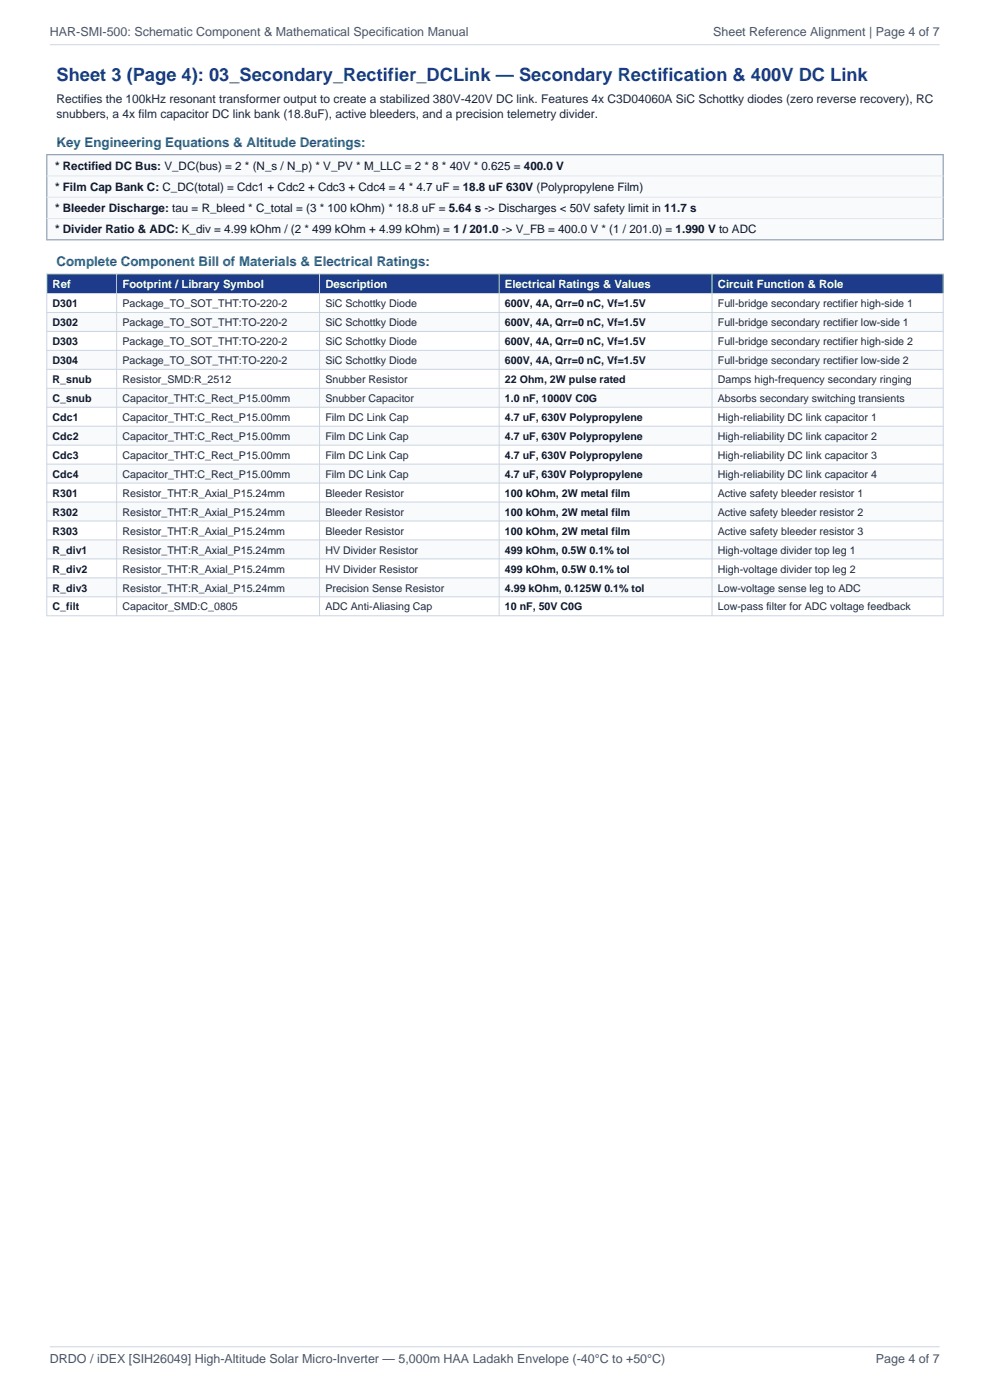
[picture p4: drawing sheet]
<svg xmlns="http://www.w3.org/2000/svg" width="210mm" height="297mm" viewBox="0 0 210 297" stroke-linecap="round" stroke-linejoin="round" font-family="sans-serif">
<defs><g id="words">
<text font-size="3.9" fill="#1e3a8a" x="12" y="17.3">Sheet 3 (Page 4): 03_Secondary_Rectifier_DCLink — Secondary Rectification &amp; 400V DC Link</text>
<g font-size="2.8" fill="#0f766e">
<text x="12" y="31.2">Key Engineering Equations &amp; Altitude Deratings:</text>
<text x="12" y="56.5">Complete Component Bill of Materials &amp; Electrical Ratings:</text>
</g>
<g font-size="2.6" fill="#4a5568">
<text x="10.6" y="7.7">HAR-SMI-500: Schematic Component &amp; Mathematical Specification Manual</text>
<text x="151.3" y="7.7">Sheet Reference Alignment | Page 4 of 7</text>
<text x="10.6" y="289.2">DRDO / iDEX [SIH26049] High-Altitude Solar Micro-Inverter — 5,000m HAA Ladakh Envelope (-40°C to +50°C)</text>
<text x="185.8" y="289.2">Page 4 of 7</text>
</g>
<g font-size="2.5" fill="#1e293b">
<text x="12" y="21.8">Rectifies the 100kHz resonant transformer output to create a stabilized 380V-420V DC link. Features 4x C3D04060A SiC Schottky diodes (zero reverse recovery), RC</text>
<text x="12" y="25.1">snubbers, a 4x film capacitor DC link bank (18.8uF), active bleeders, and a precision telemetry divider.</text>
</g>
<g font-size="2.5" fill="#0f172a">
<text x="11.7" y="36">* Rectified DC Bus: V_DC(bus) = 2 * (N_s / N_p) * V_PV * M_LLC = 2 * 8 * 40V * 0.625 = 400.0 V</text>
<text x="11.7" y="40.5">* Film Cap Bank C: C_DC(total) = Cdc1 + Cdc2 + Cdc3 + Cdc4 = 4 * 4.7 uF = 18.8 uF 630V (Polypropylene Film)</text>
<text x="11.7" y="45">* Bleeder Discharge: tau = R_bleed * C_total = (3 * 100 kOhm) * 18.8 uF = 5.64 s -&gt; Discharges &lt; 50V safety limit in 11.7 s</text>
<text x="11.7" y="49.5">* Divider Ratio &amp; ADC: K_div = 4.99 kOhm / (2 * 499 kOhm + 4.99 kOhm) = 1 / 201.0 -&gt; V_FB = 400.0 V * (1 / 201.0) = 1.990 V to ADC</text>
</g>
<g font-size="2.4" fill="#fff">
<text x="11.2" y="61.1">Ref</text>
<text x="26" y="61.1">Footprint / Library Symbol</text>
<text x="69" y="61.1">Description</text>
<text x="107.1" y="61.1">Electrical Ratings &amp; Values</text>
<text x="152.3" y="61.1">Circuit Function &amp; Role</text>
</g>
<g font-size="2.3" fill="#0f172a">
<text x="11.2" y="65.2">D301</text>
<text x="107.1" y="65.2">600V, 4A, Qrr=0 nC, Vf=1.5V</text>
<text x="11.2" y="69.2">D302</text>
<text x="107.1" y="69.2">600V, 4A, Qrr=0 nC, Vf=1.5V</text>
<text x="11.2" y="73.2">D303</text>
<text x="11.2" y="77.2">D304</text>
<text x="107.1" y="73.2">600V, 4A, Qrr=0 nC, Vf=1.5V</text>
<text x="107.1" y="77.2">600V, 4A, Qrr=0 nC, Vf=1.5V</text>
<text x="11.2" y="81.2">R_snub</text>
<text x="107.1" y="81.2">22 Ohm, 2W pulse rated</text>
<text x="11.2" y="85.3">C_snub</text>
<text x="11.2" y="89.3">Cdc1</text>
<text x="107.1" y="85.3">1.0 nF, 1000V C0G</text>
<text x="107.1" y="89.3">4.7 uF, 630V Polypropylene</text>
<text x="11.2" y="93.3">Cdc2</text>
<text x="107.1" y="93.3">4.7 uF, 630V Polypropylene</text>
<text x="11.2" y="97.3">Cdc3</text>
<text x="11.2" y="101.4">Cdc4</text>
<text x="107.1" y="97.3">4.7 uF, 630V Polypropylene</text>
<text x="107.1" y="101.4">4.7 uF, 630V Polypropylene</text>
<text x="11.2" y="105.4">R301</text>
<text x="107.1" y="105.4">100 kOhm, 2W metal film</text>
<text x="11.2" y="109.4">R302</text>
<text x="11.2" y="113.4">R303</text>
<text x="107.1" y="109.4">100 kOhm, 2W metal film</text>
<text x="107.1" y="113.4">100 kOhm, 2W metal film</text>
<text x="11.2" y="117.4">R_div1</text>
<text x="107.1" y="117.4">499 kOhm, 0.5W 0.1% tol</text>
<text x="11.2" y="121.5">R_div2</text>
<text x="11.2" y="125.5">R_div3</text>
<text x="107.1" y="121.5">499 kOhm, 0.5W 0.1% tol</text>
<text x="107.1" y="125.5">4.99 kOhm, 0.125W 0.1% tol</text>
<text x="11.2" y="129.5">C_filt</text>
<text x="107.1" y="129.5">10 nF, 50V C0G</text>
</g>
<g font-size="2.3" fill="#1e293b">
<text x="26" y="65.2">Package_TO_SOT_THT:TO-220-2</text>
<text x="69" y="65.2">SiC Schottky Diode</text>
<text x="152.3" y="65.2">Full-bridge secondary rectifier high-side 1</text>
<text x="26" y="69.2">Package_TO_SOT_THT:TO-220-2</text>
<text x="69" y="69.2">SiC Schottky Diode</text>
<text x="152.3" y="69.2">Full-bridge secondary rectifier low-side 1</text>
<text x="26" y="73.2">Package_TO_SOT_THT:TO-220-2</text>
<text x="26" y="77.2">Package_TO_SOT_THT:TO-220-2</text>
<text x="69" y="73.2">SiC Schottky Diode</text>
<text x="69" y="77.2">SiC Schottky Diode</text>
<text x="152.3" y="73.2">Full-bridge secondary rectifier high-side 2</text>
<text x="152.3" y="77.2">Full-bridge secondary rectifier low-side 2</text>
<text x="26" y="81.2">Resistor_SMD:R_2512</text>
<text x="69" y="81.2">Snubber Resistor</text>
<text x="152.3" y="81.2">Damps high-frequency secondary ringing</text>
<text x="26" y="85.3">Capacitor_THT:C_Rect_P15.00mm</text>
<text x="26" y="89.3">Capacitor_THT:C_Rect_P15.00mm</text>
<text x="69" y="85.3">Snubber Capacitor</text>
<text x="69" y="89.3">Film DC Link Cap</text>
<text x="152.3" y="85.3">Absorbs secondary switching transients</text>
<text x="152.3" y="89.3">High-reliability DC link capacitor 1</text>
<text x="26" y="93.3">Capacitor_THT:C_Rect_P15.00mm</text>
<text x="69" y="93.3">Film DC Link Cap</text>
<text x="152.3" y="93.3">High-reliability DC link capacitor 2</text>
<text x="26" y="97.3">Capacitor_THT:C_Rect_P15.00mm</text>
<text x="26" y="101.4">Capacitor_THT:C_Rect_P15.00mm</text>
<text x="69" y="97.3">Film DC Link Cap</text>
<text x="69" y="101.4">Film DC Link Cap</text>
<text x="152.3" y="97.3">High-reliability DC link capacitor 3</text>
<text x="152.3" y="101.4">High-reliability DC link capacitor 4</text>
<text x="26" y="105.4">Resistor_THT:R_Axial_P15.24mm</text>
<text x="69" y="105.4">Bleeder Resistor</text>
<text x="152.3" y="105.4">Active safety bleeder resistor 1</text>
<text x="26" y="109.4">Resistor_THT:R_Axial_P15.24mm</text>
<text x="26" y="113.4">Resistor_THT:R_Axial_P15.24mm</text>
<text x="69" y="109.4">Bleeder Resistor</text>
<text x="69" y="113.4">Bleeder Resistor</text>
<text x="152.3" y="109.4">Active safety bleeder resistor 2</text>
<text x="152.3" y="113.4">Active safety bleeder resistor 3</text>
<text x="26" y="117.4">Resistor_THT:R_Axial_P15.24mm</text>
<text x="69" y="117.4">HV Divider Resistor</text>
<text x="152.3" y="117.4">High-voltage divider top leg 1</text>
<text x="26" y="121.5">Resistor_THT:R_Axial_P15.24mm</text>
<text x="26" y="125.5">Resistor_THT:R_Axial_P15.24mm</text>
<text x="69" y="121.5">HV Divider Resistor</text>
<text x="69" y="125.5">Precision Sense Resistor</text>
<text x="152.3" y="121.5">High-voltage divider top leg 2</text>
<text x="152.3" y="125.5">Low-voltage sense leg to ADC</text>
<text x="26" y="129.5">Capacitor_SMD:C_0805</text>
<text x="69" y="129.5">ADC Anti-Aliasing Cap</text>
<text x="152.3" y="129.5">Low-pass filter for ADC voltage feedback</text>
</g>
</g></defs>
<path d="M9.9 32.8h190.2v18.1h-190.2z" fill-rule="evenodd" fill="#f8fafc"/>
<path d="M9.9 32.8h190.2v18.1h-190.2z" fill="none" stroke="#94a3b8" stroke-width=".26"/>
<path d="M9.9 37.3h190.2M9.9 41.8h190.2M9.9 46.4h190.2" fill="none" stroke="#e2e8f0" stroke-width=".21"/>
<path d="M9.9 58.1h190.2v4.2h-190.2z" fill-rule="evenodd" fill="#1e3a8a"/>
<path d="M9.9 62.3h190.2v4h-190.2z" fill-rule="evenodd" fill="#fff"/>
<path d="M9.9 66.3h190.2v4h-190.2z" fill-rule="evenodd" fill="#f8fafc"/>
<path d="M9.9 70.3h190.2v4h-190.2z" fill-rule="evenodd" fill="#fff"/>
<path d="M9.9 74.3h190.2v4.1h-190.2z" fill-rule="evenodd" fill="#f8fafc"/>
<path d="M9.9 78.4h190.2v4h-190.2z" fill-rule="evenodd" fill="#fff"/>
<path d="M9.9 82.4h190.2v4h-190.2z" fill-rule="evenodd" fill="#f8fafc"/>
<path d="M9.9 86.4h190.2v4h-190.2z" fill-rule="evenodd" fill="#fff"/>
<path d="M9.9 90.4h190.2v4h-190.2z" fill-rule="evenodd" fill="#f8fafc"/>
<path d="M9.9 94.4h190.2v4.1h-190.2z" fill-rule="evenodd" fill="#fff"/>
<path d="M9.9 98.5h190.2v4h-190.2z" fill-rule="evenodd" fill="#f8fafc"/>
<path d="M9.9 102.5h190.2v4h-190.2z" fill-rule="evenodd" fill="#fff"/>
<path d="M9.9 106.5h190.2v4h-190.2z" fill-rule="evenodd" fill="#f8fafc"/>
<path d="M9.9 110.5h190.2v4h-190.2z" fill-rule="evenodd" fill="#fff"/>
<path d="M9.9 114.5h190.2v4.1h-190.2z" fill-rule="evenodd" fill="#f8fafc"/>
<path d="M9.9 118.6h190.2v4h-190.2z" fill-rule="evenodd" fill="#fff"/>
<path d="M9.9 122.6h190.2v4h-190.2z" fill-rule="evenodd" fill="#f8fafc"/>
<path d="M9.9 126.6h190.2v4h-190.2z" fill-rule="evenodd" fill="#fff"/>
<g fill="none" stroke="#cbd5e1" stroke-width=".21">
<path d="M10.6 9.5h188.7M9.9 58.1h190.2v72.5h-190.2zM24.7 58.1v72.5M67.8 58.1v72.5M105.9 58.1v72.5M151 58.1v72.5M9.9 62.3h190.2M9.9 66.3h190.2M9.9 70.3h190.2M9.9 74.3h190.2M9.9 78.4h190.2M9.9 82.4h190.2"/>
<path d="M9.9 86.4h190.2M9.9 90.4h190.2M9.9 94.4h190.2M9.9 98.5h190.2M9.9 102.5h190.2M9.9 106.5h190.2M9.9 110.5h190.2M9.9 114.5h190.2M9.9 118.6h190.2M9.9 122.6h190.2M9.9 126.6h190.2M10.6 285.7h188.7"/>
</g>
<use href="#words"/>
</svg>
